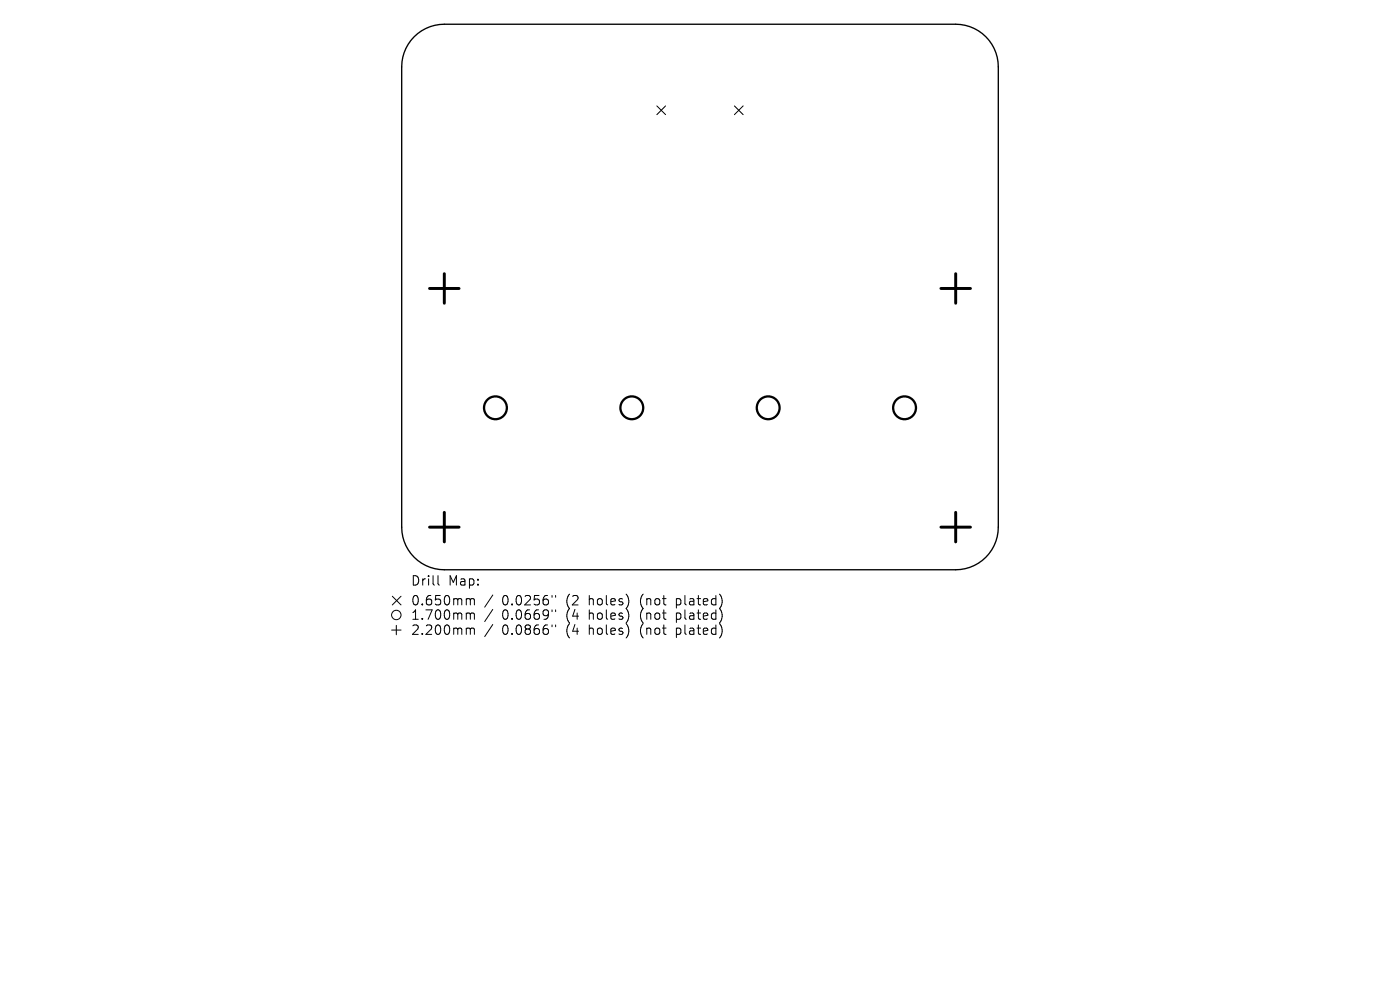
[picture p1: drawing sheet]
<svg xmlns="http://www.w3.org/2000/svg" width="297mm" height="210mm" viewBox="0 0 297 210" stroke-linecap="round" stroke-linejoin="round" font-family="sans-serif">
<defs><g id="words">
<g font-size="2.8">
<text x="87.1" y="124.5">Drill</text>
<text x="95.1" y="124.5">Map:</text>
<text x="87.1" y="128.7">0.650mm</text>
<text x="87.1" y="131.8">1.700mm</text>
<text x="106.5" y="128.7">0.0256&quot;</text>
<text x="106.5" y="131.8">0.0669&quot;</text>
<text x="120.2" y="128.7">(2</text>
<text x="120.2" y="131.8">(4</text>
<text x="125.2" y="128.7">holes)</text>
<text x="125.2" y="131.8">holes)</text>
<text x="136.3" y="128.7">(not</text>
<text x="136.3" y="131.8">(not</text>
<text x="144.1" y="128.7">plated)</text>
<text x="144.1" y="131.8">plated)</text>
<text x="87.1" y="135">2.200mm</text>
<text x="106.5" y="135">0.0866&quot;</text>
<text x="120.2" y="135">(4</text>
<text x="125.2" y="135">holes)</text>
<text x="136.3" y="135">(not</text>
<text x="144.1" y="135">plated)</text>
</g>
</g></defs>
<path d="M87.9 7.8a9 9 0 0 1 6.4-2.7h108.4a9 9 0 0 1 9.1 9.1v97.6a9 9 0 0 1-9.1 9.1h-108.4a9 9 0 0 1-9.1-9.1v-97.6a9 9 0 0 1 2.7-6.4z" fill="none" stroke="#000" stroke-width=".28"/>
<g fill="none" stroke="#000" stroke-width=".21">
<path d="M139.3 22.5l1.9 1.8M141.2 22.5l-1.9 1.8M155.8 22.5l1.9 1.8M157.7 22.5l-1.9 1.8M83.1 133.7h2M83.2 126.5l1.9 1.8M84.1 132.7v2M85.1 126.5l-1.9 1.8M92.9 122.1v1.7l.3 .3M99.2 127l.5 .1 .1 .2M99.2 130l.5 .1 .1 .2M99.2 133.2l.5 .1 .1 .2"/>
<path d="M99.8 127.3l.3-.3 .4 .1 .1 1.2M99.8 127.3v1M99.8 130.3v1.1M99.8 133.5v1.1M99.8 130.3l.3-.3 .4 .1 .1 1.3M99.8 133.5l.3-.3 .4 .1 .1 1.3M104.5 126.2l-1.7 2.6M104.5 129.3l-1.7 2.5M104.5 132.5l-1.7 2.5M117.1 126.3v.4M117.1 129.4v.4M117.1 132.6v.4"/>
<path d="M117.9 126.3v.4M117.9 129.4v.4M117.9 132.6v.4"/>
<circle cx="84.1" cy="130.5" r="1"/>
</g>
<g fill="none" stroke="#000" stroke-width=".48">
<circle cx="105.1" cy="86.5" r="2.42"/>
<circle cx="134" cy="86.5" r="2.42"/>
<circle cx="163" cy="86.5" r="2.42"/>
<circle cx="191.9" cy="86.5" r="2.42"/>
</g>
<path d="M94.3 58.1v6.2M202.7 58.1v6.2M91.1 61.2h6.3M199.6 61.2h6.3M91.1 111.8h6.3M94.3 108.7v6.3M199.6 111.8h6.3M202.7 108.7v6.3" fill="none" stroke="#000" stroke-width=".63"/>
<use href="#words"/>
</svg>
